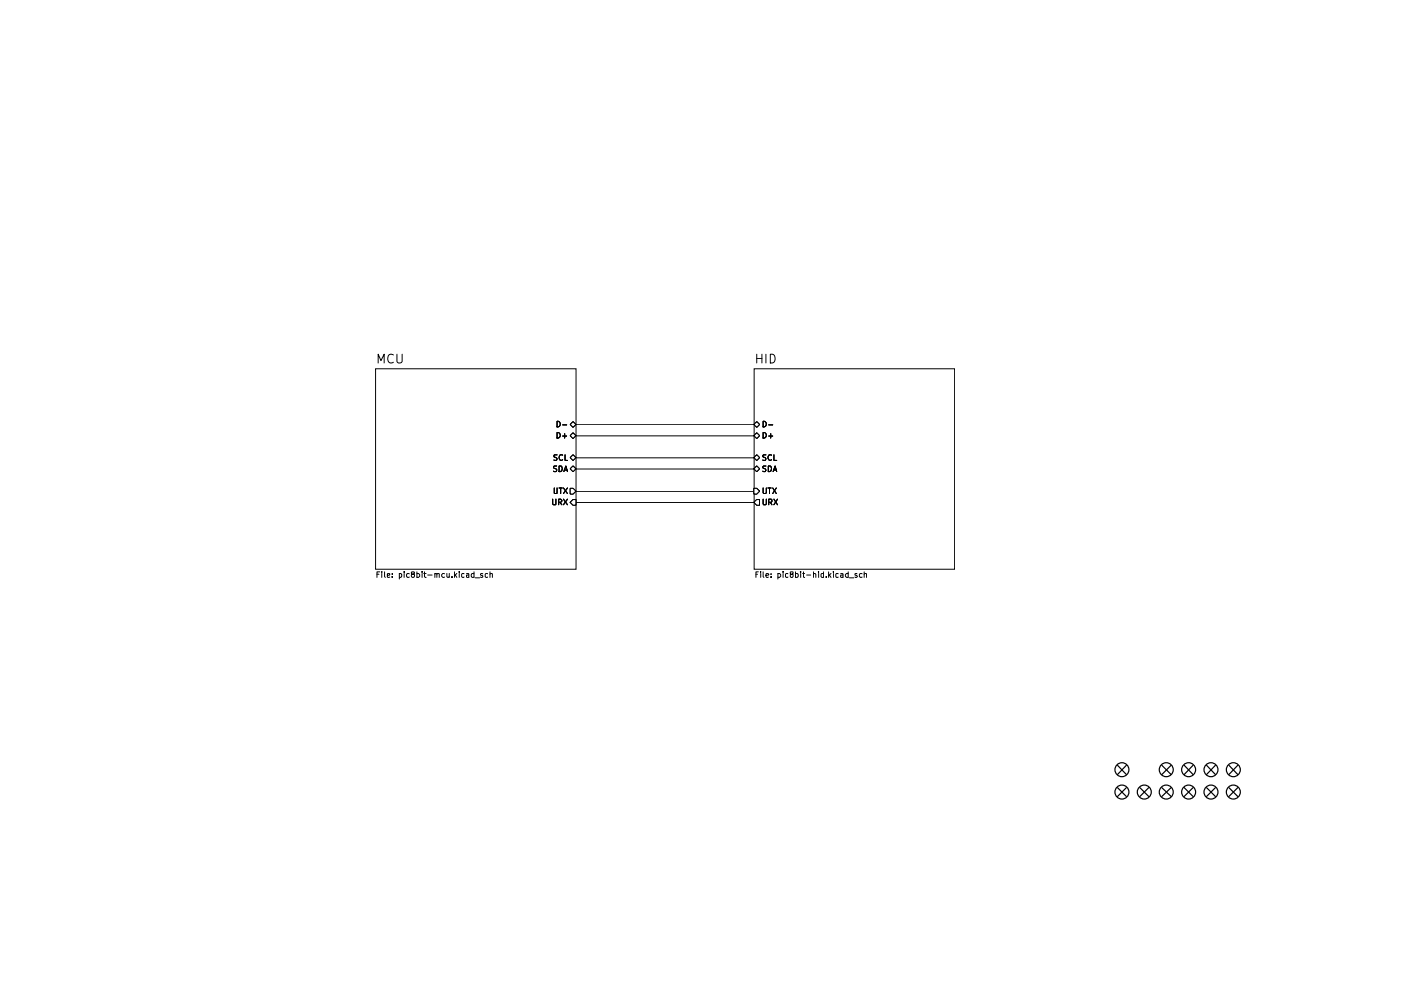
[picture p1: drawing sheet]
<svg xmlns="http://www.w3.org/2000/svg" width="297mm" height="210mm" viewBox="0 0 297 210" stroke-linecap="round" stroke-linejoin="round" font-family="sans-serif">
<path d="M118 98.8h-.5l-.2 .2 .2 .3 .5 .2v.3l-.1 .2-.6-.1M118.5 98.8h.5a.66 .66 0 0 1 .2 .8 .66 .66 0 0 1-.7 .4zM119.5 100l.5-1.2 .3 1.2M119.6 99.7h.6M120.9 99.4l.6-.6 .6 .6-.6 .6z" fill="none" stroke="#000" stroke-width=".21"/>
<path d="M120.9 90l.6-.6 .6 .6-.6 .6z" fill="#fff"/>
<path d="M118.1 89.3a.6 .6 0 0 1 .7 .6 .6 .6 0 0 1-.7 .6zM119.3 90.1h.8M121.5 89.4l.6 .6-.6 .6-.6-.6z" fill="none" stroke="#000" stroke-width=".21"/>
<path d="M120.9 92.4l.6-.6 .6 .6-.6 .6z" fill="#fff"/>
<path d="M118.1 91.7a.6 .6 0 0 1 .7 .6 .6 .6 0 0 1-.7 .6zM119.3 92.5h.8M119.7 91.9v1M120.9 92.4l.6-.6 .6 .6-.6 .6z" fill="none" stroke="#000" stroke-width=".21"/>
<path d="M121.5 105.9h.6v1.2h-.6l-.6-.6z" fill="#fff"/>
<path d="M117.2 105.8v1l.1 .2 .6-.1v-1.1M118.4 106.5h.5l.2-.2-.2-.5h-.5v1.2M118.7 106.5l.4 .5M119.5 105.8l.8 1.2M120.3 105.8l-.8 1.2M121.5 105.9h.6v1.2h-.6l-.6-.6z" fill="none" stroke="#000" stroke-width=".21"/>
<path d="M120.9 103.5h.6l.6 .6-.6 .6h-.6z" fill="#fff"/>
<path d="M117.5 103.5l.1 1.1h.5v-1.1M118.5 103.5h.7M118.9 103.5v1.1M119.5 103.5l.8 1.1M120.3 103.5l-.8 1.1M120.9 103.5h.6l.6 .6-.6 .6h-.6z" fill="none" stroke="#000" stroke-width=".21"/>
<path d="M121.5 96.4l.6 .6-.6 .6-.6-.6z" fill="#fff"/>
<path d="M118.1 96.4h-.6v.5l.5 .2 .1 .3-.2 .2-.5-.1M119.3 96.5l-.5-.1a.67 .67 0 0 0-.3 .7 .67 .67 0 0 0 .5 .5l.3-.1M119.8 96.4v1.2h.5M120.9 97l.6-.6 .6 .6-.6 .6z" fill="none" stroke="#000" stroke-width=".21"/>
<path d="M160.4 98.8l.6 .6-.6 .6-.5-.6z" fill="#fff"/>
<path d="M159.9 99.4l.5-.6 .6 .6-.6 .6zM162.4 98.8h-.5l-.2 .2 .2 .3 .4 .2v.4h-.6M162.9 98.8h.4a.66 .66 0 0 1 .3 .8 .66 .66 0 0 1-.7 .4zM163.9 100l.4-1.2 .4 1.2M164 99.7h.6" fill="none" stroke="#000" stroke-width=".21"/>
<path d="M159.9 92.4l.5-.6 .6 .6-.6 .6z" fill="#fff"/>
<path d="M160.4 91.8l.6 .6-.6 .6-.5-.6zM161.8 91.7a.6 .6 0 0 1 .7 .6 .6 .6 0 0 1-.7 .6zM163 92.5h.8M163.4 91.9v1" fill="none" stroke="#000" stroke-width=".21"/>
<path d="M159.9 90l.5-.6 .6 .6-.6 .6z" fill="#fff"/>
<path d="M160.4 89.4l.6 .6-.6 .6-.5-.6zM161.8 89.3a.6 .6 0 0 1 .7 .6 .6 .6 0 0 1-.7 .6zM163 90.1h.8" fill="none" stroke="#000" stroke-width=".21"/>
<path d="M159.9 103.5h.5l.6 .6-.6 .6h-.5z" fill="#fff"/>
<path d="M159.9 103.5h.5l.6 .6-.6 .6h-.5zM161.8 103.5l.1 1.1h.4l.2-.1v-1M162.8 103.5h.7M163.2 103.5v1.1M163.8 103.5l.8 1.1M164.6 103.5l-.8 1.1" fill="none" stroke="#000" stroke-width=".21"/>
<path d="M160.4 105.9h.6v1.2h-.6l-.5-.6z" fill="#fff"/>
<path d="M160.4 105.9h.6v1.2h-.6l-.5-.6zM161.8 105.8l.1 1.2h.4l.2-.2v-1M163 106.5h.5l.2-.2v-.3l-.2-.2h-.5v1.2M163.3 106.5l.4 .5M164.1 105.8l.7 1.2M164.8 105.8l-.7 1.2" fill="none" stroke="#000" stroke-width=".21"/>
<path d="M160.4 96.4l.6 .6-.6 .6-.5-.6z" fill="#fff"/>
<path d="M159.9 97l.5-.6 .6 .6-.6 .6zM162.4 96.4h-.5l-.2 .2 .2 .3 .4 .2v.4h-.6M163.6 96.5l-.5-.1a.67 .67 0 0 0-.3 .7 .67 .67 0 0 0 .5 .5l.3-.1M164.1 96.4v1.2h.6" fill="none" stroke="#000" stroke-width=".21"/>
<path d="M121.5 98.8l.6 .6-.6 .6-.6-.6z" fill="#fff"/>
<path d="M118 98.8h-.5l-.2 .2 .2 .3 .5 .2v.3l-.1 .2-.6-.1M118.5 98.8h.5a.66 .66 0 0 1 .2 .8 .66 .66 0 0 1-.7 .4zM119.5 100l.5-1.2 .3 1.2M119.6 99.7h.6M120.9 99.4l.6-.6 .6 .6-.6 .6z" fill="none" stroke="#000" stroke-width=".21"/>
<path d="M120.9 90l.6-.6 .6 .6-.6 .6z" fill="#fff"/>
<path d="M118.1 89.3a.6 .6 0 0 1 .7 .6 .6 .6 0 0 1-.7 .6zM119.3 90.1h.8M121.5 89.4l.6 .6-.6 .6-.6-.6z" fill="none" stroke="#000" stroke-width=".21"/>
<path d="M120.9 92.4l.6-.6 .6 .6-.6 .6z" fill="#fff"/>
<path d="M118.1 91.7a.6 .6 0 0 1 .7 .6 .6 .6 0 0 1-.7 .6zM119.3 92.5h.8M119.7 91.9v1M120.9 92.4l.6-.6 .6 .6-.6 .6z" fill="none" stroke="#000" stroke-width=".21"/>
<path d="M121.5 105.9h.6v1.2h-.6l-.6-.6z" fill="#fff"/>
<path d="M117.2 105.8v1l.1 .2 .6-.1v-1.1M118.4 106.5h.5l.2-.2-.2-.5h-.5v1.2M118.7 106.5l.4 .5M119.5 105.8l.8 1.2M120.3 105.8l-.8 1.2M121.5 105.9h.6v1.2h-.6l-.6-.6z" fill="none" stroke="#000" stroke-width=".21"/>
<path d="M120.9 103.5h.6l.6 .6-.6 .6h-.6z" fill="#fff"/>
<path d="M117.5 103.5l.1 1.1h.5v-1.1M118.5 103.5h.7M118.9 103.5v1.1M119.5 103.5l.8 1.1M120.3 103.5l-.8 1.1M120.9 103.5h.6l.6 .6-.6 .6h-.6z" fill="none" stroke="#000" stroke-width=".21"/>
<path d="M121.5 96.4l.6 .6-.6 .6-.6-.6z" fill="#fff"/>
<path d="M79.6 78.2h42.5v42.5h-42.5zM118.1 96.4h-.6v.5l.5 .2 .1 .3-.2 .2-.5-.1M119.3 96.5l-.5-.1a.67 .67 0 0 0-.3 .7 .67 .67 0 0 0 .5 .5l.3-.1M119.8 96.4v1.2h.5M120.9 97l.6-.6 .6 .6-.6 .6z" fill="none" stroke="#000" stroke-width=".21"/>
<path d="M160.4 98.8l.6 .6-.6 .6-.5-.6z" fill="#fff"/>
<path d="M159.9 99.4l.5-.6 .6 .6-.6 .6zM162.4 98.8h-.5l-.2 .2 .2 .3 .4 .2v.4h-.6M162.9 98.8h.4a.66 .66 0 0 1 .3 .8 .66 .66 0 0 1-.7 .4zM163.9 100l.4-1.2 .4 1.2M164 99.7h.6" fill="none" stroke="#000" stroke-width=".21"/>
<path d="M159.9 92.4l.5-.6 .6 .6-.6 .6z" fill="#fff"/>
<path d="M160.4 91.8l.6 .6-.6 .6-.5-.6zM161.8 91.7a.6 .6 0 0 1 .7 .6 .6 .6 0 0 1-.7 .6zM163 92.5h.8M163.4 91.9v1" fill="none" stroke="#000" stroke-width=".21"/>
<path d="M159.9 90l.5-.6 .6 .6-.6 .6z" fill="#fff"/>
<path d="M160.4 89.4l.6 .6-.6 .6-.5-.6zM161.8 89.3a.6 .6 0 0 1 .7 .6 .6 .6 0 0 1-.7 .6zM163 90.1h.8" fill="none" stroke="#000" stroke-width=".21"/>
<path d="M159.9 103.5h.5l.6 .6-.6 .6h-.5z" fill="#fff"/>
<path d="M159.9 103.5h.5l.6 .6-.6 .6h-.5zM161.8 103.5l.1 1.1h.4l.2-.1v-1M162.8 103.5h.7M163.2 103.5v1.1M163.8 103.5l.8 1.1M164.6 103.5l-.8 1.1" fill="none" stroke="#000" stroke-width=".21"/>
<path d="M160.4 105.9h.6v1.2h-.6l-.5-.6z" fill="#fff"/>
<path d="M160.4 105.9h.6v1.2h-.6l-.5-.6zM161.8 105.8l.1 1.2h.4l.2-.2v-1M163 106.5h.5l.2-.2v-.3l-.2-.2h-.5v1.2M163.3 106.5l.4 .5M164.1 105.8l.7 1.2M164.8 105.8l-.7 1.2" fill="none" stroke="#000" stroke-width=".21"/>
<path d="M160.4 96.4l.6 .6-.6 .6-.5-.6z" fill="#fff"/>
<g fill="none" stroke="#000" stroke-width=".21">
<path d="M80.2 77v-1.9l.6 1.4 .6-1.4v1.9M83.4 75.3l-.1-.1a.71 .71 0 0 0-1 .3 .85 .85 0 0 0 0 1.1 .85 .85 0 0 0 1.1 .2M84.2 75.1v1.7a.63 .63 0 0 0 1.1-.2v-1.5M159.9 78.2h42.5v42.5h-42.5zM160.4 75.1v1.9M160.4 76h1.1M161.5 75.1v1.9M162.4 75.1v1.9M163.3 75.1a.98 .98 0 0 1 1.1 .6 .98 .98 0 0 1-.4 1.2l-.7 .1zM122.1 92.4h37.8M122.1 90h37.8M122.1 99.4h37.8"/>
<path d="M122.1 97.1h37.8M159.9 97l.5-.6 .6 .6-.6 .6zM162.4 96.4h-.5l-.2 .2 .2 .3 .4 .2v.4h-.6M163.6 96.5l-.5-.1a.67 .67 0 0 0-.3 .7 .67 .67 0 0 0 .5 .5l.3-.1M164.1 96.4v1.2h.6M122.1 104.2h37.8M122.1 106.6h37.8M79.9 121.8h.4M80.5 121.2h-.6v1.2M80.9 121.2v.1M80.9 121.6v.8M81.5 121.2v1.1l.2 .1"/>
<path d="M82.1 122l.5-.1v-.2h-.5v.6h.5M83.1 122.3v.1M83.1 121.7v.1M84.7 121.7l.2-.1 .3 .2-.1 .5h-.4M84.7 121.6v1.2M85.7 121.2v.1M85.7 121.6v.8M86.8 121.7l-.4-.1-.2 .2 .1 .5h.5M87.5 121.8l-.3-.3 .1-.3h.5v.5l-.5 .1-.1 .1 .1 .4 .2 .1 .4-.2-.1-.4h-.2M88.4 121.7l.3-.1 .3 .2v.4l-.3 .2-.3-.1M88.4 121.2v1.2M89.5 121.2v.1"/>
<path d="M89.5 121.6v.8M89.8 121.6h.5M90 121.2v1.1l.3 .1M90.7 121.9h.9M92.2 121.8l.1-.2 .3 .1v.7M92.2 121.6v.8M92.6 121.8l.2-.2 .3 .1v.7M94.2 121.7l-.3-.1-.3 .2v.4l.3 .2 .3-.1M94.7 121.6v.7l.2 .1 .3-.1M95.2 121.6v.8M95.8 122.3v.1M96.4 121.2v1.2"/>
<path d="M96.5 121.9l.4 .5M96.9 121.6l-.5 .5M97.4 121.2v.1M97.4 121.6v.8M98.4 121.7l-.4-.1-.1 .2v.5l.1 .1 .4-.1M98.9 121.7h.5v.7M99.4 121.9l-.5 .1v.3h.5M100.5 121.7l-.3-.1-.3 .2 .1 .5h.5M100.5 121.2v1.2M100.8 122.5h.9M102.4 121.7l-.4-.1-.1 .2 .1 .2 .4 .1v.2h-.5M103.4 121.7l-.4-.1-.1 .2v.5l.1 .1 .4-.1"/>
<path d="M103.9 121.8l.2-.2 .3 .1v.7M103.9 121.2v1.2M160.3 121.8h.3M160.8 121.2h-.5v1.2M161.3 121.2v.1M161.3 121.6v.8M161.8 121.2v1.1l.2 .1M162.4 122l.6-.1-.2-.3-.4 .2v.5l.2 .1 .3-.1M163.5 122.3v.1M163.5 121.7v.1M164.9 121.7l.4-.1 .2 .2v.4l-.2 .2-.4-.1M164.9 121.6v1.2"/>
<path d="M166 121.2v.1M166 121.6v.8M167 121.7l-.3-.1-.2 .2v.5l.2 .1 .3-.1M167.7 121.8l-.1-.5 .5-.1v.4l-.5 .2v.5l.1 .1 .4-.1v-.5h-.1M168.7 121.7l.3-.1 .2 .2v.5h-.5M168.7 121.2v1.2M169.8 121.2v.1M169.8 121.6v.8M170.2 121.6h.4M170.3 121.2v1.1l.3 .1M171 121.9h.9M172.5 121.8l.1-.2 .4 .2v.6"/>
<path d="M172.5 121.2v1.2M173.6 121.2v.1M173.6 121.6v.8M174.6 121.7l-.4-.1-.1 .2v.5l.1 .1 .4-.1M174.6 121.2v1.2M175.2 122.3v.1M175.7 121.2v1.2M175.9 121.9l.3 .5M176.2 121.6l-.5 .5M176.7 121.2v.1M176.7 121.6v.8M177.7 121.7l-.3-.1-.2 .2v.5l.2 .1 .3-.1"/>
<path d="M178.2 121.7h.5v.7M178.7 121.9l-.5 .1v.3h.5M179.8 121.7l-.3-.1-.3 .2v.4l.3 .2 .3-.1M179.8 121.2v1.2M180.1 122.5h.9M181.7 121.7h-.4v.2l.3 .1 .2 .3-.2 .1-.3-.1M182.8 121.7l-.3-.1-.3 .2 .1 .5h.5M183.2 121.8l.2-.2 .3 .1v.7M183.2 121.2v1.2"/>
</g>
<g fill="none" stroke="#000" stroke-width=".25">
<path d="M236.9 162.3l1.9 1.9M236.9 167l1.9 1.9M238.8 162.3l-1.9 1.9M238.8 167l-1.9 1.9M241.7 167l1.8 1.9M243.5 167l-1.8 1.9M246.3 162.3l2 1.9M246.3 167l2 1.9M248.3 167l-2 1.9M248.3 162.3l-2 1.9M251.1 162.3l1.8 1.9M251.1 167l1.8 1.9"/>
<path d="M252.9 162.3l-1.8 1.9M252.9 167l-1.8 1.9M255.8 162.3l1.9 1.9M255.8 167l1.9 1.9M257.7 162.3l-1.9 1.9M257.7 167l-1.9 1.9M260.6 167l1.8 1.9M260.6 162.3l1.8 1.9M262.4 167l-1.8 1.9M262.4 162.3l-1.8 1.9"/>
<circle cx="237.9" cy="167.9" r="1.48"/>
<circle cx="237.9" cy="163.2" r="1.48"/>
<circle cx="242.6" cy="167.9" r="1.48"/>
<circle cx="247.3" cy="167.9" r="1.48"/>
<circle cx="247.3" cy="163.2" r="1.48"/>
<circle cx="252" cy="163.2" r="1.48"/>
<circle cx="252" cy="167.9" r="1.48"/>
<circle cx="256.8" cy="167.9" r="1.48"/>
<circle cx="256.8" cy="163.2" r="1.48"/>
<circle cx="261.5" cy="167.9" r="1.48"/>
<circle cx="261.5" cy="163.2" r="1.48"/>
</g>
<path d="M121.5 98.8l.6 .6-.6 .6-.6-.6z" fill="#fff"/>
<path d="M118 98.8h-.5l-.2 .2 .2 .3 .5 .2v.3l-.1 .2-.6-.1M118.5 98.8h.5a.66 .66 0 0 1 .2 .8 .66 .66 0 0 1-.7 .4zM119.5 100l.5-1.2 .3 1.2M119.6 99.7h.6M120.9 99.4l.6-.6 .6 .6-.6 .6z" fill="none" stroke="#000" stroke-width=".21"/>
<path d="M120.9 90l.6-.6 .6 .6-.6 .6z" fill="#fff"/>
<path d="M118.1 89.3a.6 .6 0 0 1 .7 .6 .6 .6 0 0 1-.7 .6zM119.3 90.1h.8M121.5 89.4l.6 .6-.6 .6-.6-.6z" fill="none" stroke="#000" stroke-width=".21"/>
<path d="M120.9 92.4l.6-.6 .6 .6-.6 .6z" fill="#fff"/>
<path d="M118.1 91.7a.6 .6 0 0 1 .7 .6 .6 .6 0 0 1-.7 .6zM119.3 92.5h.8M119.7 91.9v1M120.9 92.4l.6-.6 .6 .6-.6 .6z" fill="none" stroke="#000" stroke-width=".21"/>
<path d="M121.5 105.9h.6v1.2h-.6l-.6-.6z" fill="#fff"/>
<path d="M117.2 105.8v1l.1 .2 .6-.1v-1.1M118.4 106.5h.5l.2-.2-.2-.5h-.5v1.2M118.7 106.5l.4 .5M119.5 105.8l.8 1.2M120.3 105.8l-.8 1.2M121.5 105.9h.6v1.2h-.6l-.6-.6z" fill="none" stroke="#000" stroke-width=".21"/>
<path d="M120.9 103.5h.6l.6 .6-.6 .6h-.6z" fill="#fff"/>
<path d="M117.5 103.5l.1 1.1h.5v-1.1M118.5 103.5h.7M118.9 103.5v1.1M119.5 103.5l.8 1.1M120.3 103.5l-.8 1.1M120.9 103.5h.6l.6 .6-.6 .6h-.6z" fill="none" stroke="#000" stroke-width=".21"/>
<path d="M121.5 96.4l.6 .6-.6 .6-.6-.6z" fill="#fff"/>
<path d="M118.1 96.4h-.6v.5l.5 .2 .1 .3-.2 .2-.5-.1M119.3 96.5l-.5-.1a.67 .67 0 0 0-.3 .7 .67 .67 0 0 0 .5 .5l.3-.1M119.8 96.4v1.2h.5M120.9 97l.6-.6 .6 .6-.6 .6z" fill="none" stroke="#000" stroke-width=".21"/>
<path d="M160.4 98.8l.6 .6-.6 .6-.5-.6z" fill="#fff"/>
<path d="M159.9 99.4l.5-.6 .6 .6-.6 .6zM162.4 98.8h-.5l-.2 .2 .2 .3 .4 .2v.4h-.6M162.9 98.8h.4a.66 .66 0 0 1 .3 .8 .66 .66 0 0 1-.7 .4zM163.9 100l.4-1.2 .4 1.2M164 99.7h.6" fill="none" stroke="#000" stroke-width=".21"/>
<path d="M159.9 92.4l.5-.6 .6 .6-.6 .6z" fill="#fff"/>
<path d="M160.4 91.8l.6 .6-.6 .6-.5-.6zM161.8 91.7a.6 .6 0 0 1 .7 .6 .6 .6 0 0 1-.7 .6zM163 92.5h.8M163.4 91.9v1" fill="none" stroke="#000" stroke-width=".21"/>
<path d="M159.9 90l.5-.6 .6 .6-.6 .6z" fill="#fff"/>
<path d="M160.4 89.4l.6 .6-.6 .6-.5-.6zM161.8 89.3a.6 .6 0 0 1 .7 .6 .6 .6 0 0 1-.7 .6zM163 90.1h.8" fill="none" stroke="#000" stroke-width=".21"/>
<path d="M159.9 103.5h.5l.6 .6-.6 .6h-.5z" fill="#fff"/>
<path d="M159.9 103.5h.5l.6 .6-.6 .6h-.5zM161.8 103.5l.1 1.1h.4l.2-.1v-1M162.8 103.5h.7M163.2 103.5v1.1M163.8 103.5l.8 1.1M164.6 103.5l-.8 1.1" fill="none" stroke="#000" stroke-width=".21"/>
<path d="M160.4 105.9h.6v1.2h-.6l-.5-.6z" fill="#fff"/>
<path d="M160.4 105.9h.6v1.2h-.6l-.5-.6zM161.8 105.8l.1 1.2h.4l.2-.2v-1M163 106.5h.5l.2-.2v-.3l-.2-.2h-.5v1.2M163.3 106.5l.4 .5M164.1 105.8l.7 1.2M164.8 105.8l-.7 1.2" fill="none" stroke="#000" stroke-width=".21"/>
<path d="M160.4 96.4l.6 .6-.6 .6-.5-.6z" fill="#fff"/>
<path d="M159.9 97l.5-.6 .6 .6-.6 .6zM162.4 96.4h-.5l-.2 .2 .2 .3 .4 .2v.4h-.6M163.6 96.5l-.5-.1a.67 .67 0 0 0-.3 .7 .67 .67 0 0 0 .5 .5l.3-.1M164.1 96.4v1.2h.6" fill="none" stroke="#000" stroke-width=".21"/>
</svg>
